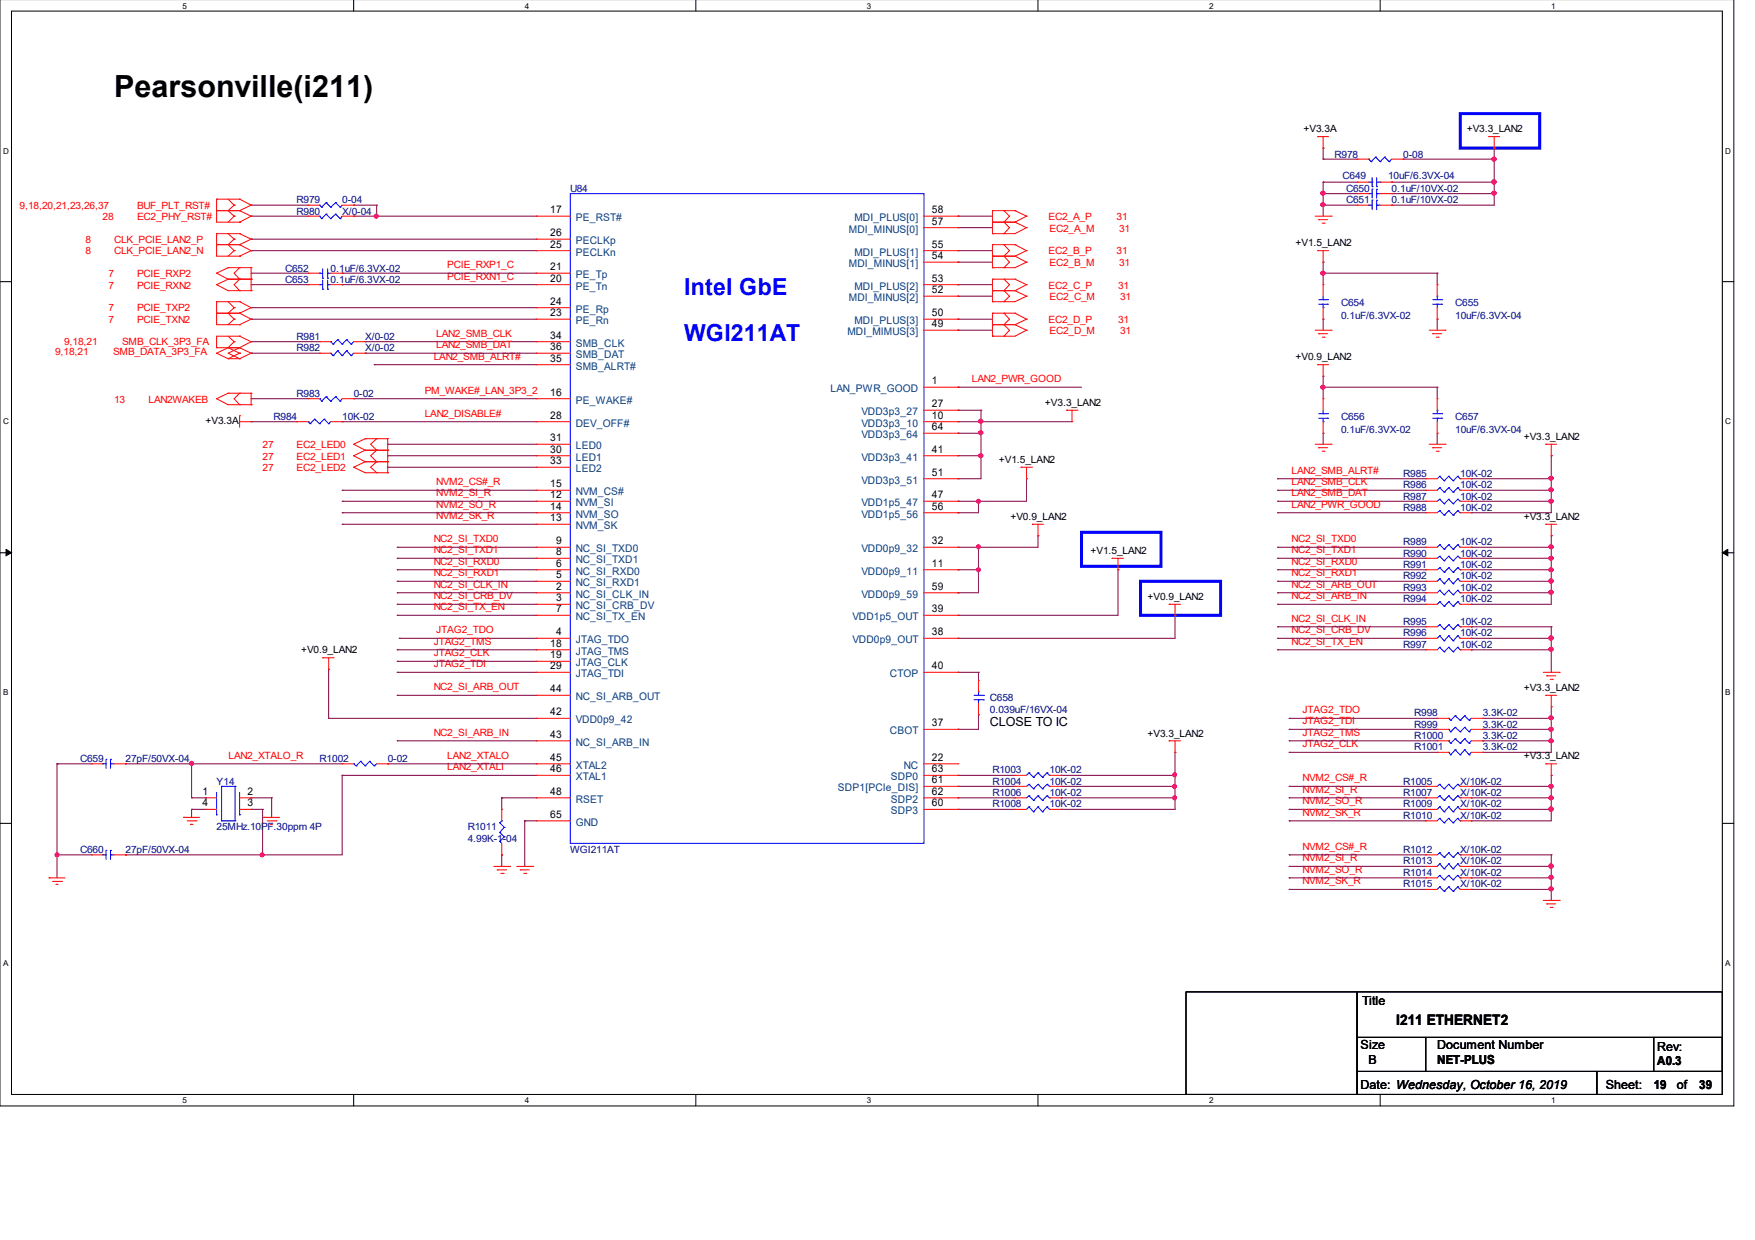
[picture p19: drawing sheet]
<svg xmlns="http://www.w3.org/2000/svg" width="297mm" height="210mm" viewBox="0 0 297 210" stroke-linecap="round" stroke-linejoin="round" font-family="sans-serif">
<defs><g id="words">
<text font-size="5.2" x="19.3" y="16.4">Pearsonville(i211)</text>
<g font-size="4" fill="#00f">
<text x="115.8" y="50">Intel GbE</text>
<text x="115.8" y="57.8">WGI211AT</text>
</g>
<text font-size="2.5" x="236.3" y="173.5">I211 ETHERNET2</text>
<g font-size="2.1">
<text x="167.6" y="123">CLOSE TO IC</text>
<text x="230.5" y="170.2">Title</text>
<text x="230.3" y="177.6">Size</text>
<text x="243.2" y="177.6">Document Number</text>
<text x="280.5" y="178">Rev:</text>
<text x="230.3" y="184.3">Date: Wednesday, October 16, 2019</text>
<text x="231.6" y="180.1">B</text>
<text x="243.2" y="180.2">NET-PLUS</text>
<text x="271.8" y="184.3">Sheet:</text>
<text x="279.9" y="184.4">19</text>
<text x="280.5" y="180.4">A0.3</text>
<text x="283.8" y="184.3">of</text>
<text x="287.6" y="184.4">39</text>
</g>
<g font-size="1.8">
<text x="93.1" y="40">26</text>
<text x="93.1" y="41.9">25</text>
<text x="93.1" y="36.1">17</text>
<text x="157.7" y="36.1">58</text>
<text x="157.7" y="38">57</text>
<text x="157.7" y="41.9">55</text>
<text x="93.1" y="45.7">21</text>
<text x="93.1" y="47.7">20</text>
<text x="157.7" y="43.9">54</text>
<text x="157.7" y="47.7">53</text>
<text x="93.1" y="51.6">24</text>
<text x="93.1" y="53.5">23</text>
<text x="157.7" y="49.6">52</text>
<text x="157.7" y="53.5">50</text>
<text x="93.1" y="59.3">36</text>
<text x="93.1" y="57.3">34</text>
<text x="157.7" y="55.4">49</text>
<text x="93.1" y="61.2">35</text>
<text x="157.7" y="65">1</text>
<text x="93.1" y="70.9">28</text>
<text x="93.1" y="67">16</text>
<text x="157.7" y="68.9">27</text>
<text x="157.7" y="70.9">10</text>
<text x="93.1" y="74.7">31</text>
<text x="93.1" y="76.6">30</text>
<text x="157.7" y="76.6">41</text>
<text x="157.7" y="72.8">64</text>
<text x="93.1" y="78.6">33</text>
<text x="93.1" y="82.5">15</text>
<text x="157.7" y="80.5">51</text>
<text x="93.1" y="84.3">12</text>
<text x="93.1" y="88.2">13</text>
<text x="93.1" y="86.3">14</text>
<text x="157.7" y="84.3">47</text>
<text x="157.7" y="86.3">56</text>
<text x="94.1" y="92.1">9</text>
<text x="94.1" y="94">8</text>
<text x="94.1" y="95.9">6</text>
<text x="157.7" y="95.9">11</text>
<text x="157.7" y="92.1">32</text>
<text x="94.1" y="99.8">2</text>
<text x="94.1" y="101.8">3</text>
<text x="94.1" y="97.9">5</text>
<text x="157.7" y="99.8">59</text>
<text x="94.1" y="103.6">7</text>
<text x="94.1" y="107.5">4</text>
<text x="157.7" y="103.6">39</text>
<text x="157.7" y="107.5">38</text>
<text x="93.1" y="113.3">29</text>
<text x="93.1" y="109.5">18</text>
<text x="93.1" y="111.4">19</text>
<text x="157.7" y="113.3">40</text>
<text x="93.1" y="117.2">44</text>
<text x="93.1" y="124.9">43</text>
<text x="93.1" y="121.1">42</text>
<text x="157.7" y="123">37</text>
<text x="93.1" y="128.8">45</text>
<text x="93.1" y="130.7">46</text>
<text x="157.7" y="128.8">22</text>
<text x="157.7" y="130.7">63</text>
<text x="34.3" y="134.5">1</text>
<text x="34.3" y="136.5">4</text>
<text x="41.9" y="136.5">3</text>
<text x="41.9" y="134.5">2</text>
<text x="93.1" y="134.5">48</text>
<text x="157.7" y="136.5">60</text>
<text x="157.7" y="132.6">61</text>
<text x="157.7" y="134.5">62</text>
<text x="93.1" y="138.4">65</text>
</g>
<g font-size="1.8" fill="#004080">
<text x="97.5" y="41.3">PECLKp</text>
<text x="97.5" y="37.4">PE_RST#</text>
<text x="143.7" y="39.4">MDI_MINUS[0]</text>
<text x="144.6" y="37.4">MDI_PLUS[0]</text>
<text x="97.5" y="47.1">PE_Tp</text>
<text x="97.5" y="43.3">PECLKn</text>
<text x="143.7" y="45.2">MDI_MINUS[1]</text>
<text x="144.6" y="43.3">MDI_PLUS[1]</text>
<text x="97.5" y="49">PE_Tn</text>
<text x="97.5" y="52.9">PE_Rp</text>
<text x="143.7" y="51">MDI_MINUS[2]</text>
<text x="144.6" y="49">MDI_PLUS[2]</text>
<text x="97.5" y="54.9">PE_Rn</text>
<text x="97.5" y="58.7">SMB_CLK</text>
<text x="143.4" y="56.7">MDI_MIMUS[3]</text>
<text x="144.6" y="54.9">MDI_PLUS[3]</text>
<text x="97.5" y="62.6">SMB_ALRT#</text>
<text x="97.5" y="60.6">SMB_DAT</text>
<text x="97.5" y="68.3">PE_WAKE#</text>
<text x="140.5" y="66.4">LAN_PWR_GOOD</text>
<text x="145.8" y="70.3">VDD3p3_27</text>
<text x="97.5" y="76">LED0</text>
<text x="97.5" y="78">LED1</text>
<text x="97.5" y="72.2">DEV_OFF#</text>
<text x="145.8" y="78">VDD3p3_41</text>
<text x="145.8" y="74.2">VDD3p3_64</text>
<text x="145.8" y="72.2">VDD3p3_10</text>
<text x="97.5" y="79.9">LED2</text>
<text x="97.5" y="83.8">NVM_CS#</text>
<text x="145.8" y="81.9">VDD3p3_51</text>
<text x="97.5" y="85.7">NVM_SI</text>
<text x="97.5" y="89.6">NVM_SK</text>
<text x="97.5" y="87.6">NVM_SO</text>
<text x="145.8" y="85.7">VDD1p5_47</text>
<text x="145.8" y="87.6">VDD1p5_56</text>
<text x="97.5" y="93.5">NC_SI_TXD0</text>
<text x="97.5" y="95.3">NC_SI_TXD1</text>
<text x="145.8" y="93.5">VDD0p9_32</text>
<text x="97.5" y="101.2">NC_SI_CLK_IN</text>
<text x="97.5" y="97.3">NC_SI_RXD0</text>
<text x="97.5" y="99.2">NC_SI_RXD1</text>
<text x="145.8" y="97.3">VDD0p9_11</text>
<text x="145.8" y="101.2">VDD0p9_59</text>
<text x="97.5" y="105">NC_SI_TX_EN</text>
<text x="97.5" y="103.1">NC_SI_CRB_DV</text>
<text x="144.3" y="105">VDD1p5_OUT</text>
<text x="97.5" y="110.8">JTAG_TMS</text>
<text x="97.5" y="112.8">JTAG_CLK</text>
<text x="97.5" y="108.9">JTAG_TDO</text>
<text x="144.3" y="108.9">VDD0p9_OUT</text>
<text x="97.5" y="114.7">JTAG_TDI</text>
<text x="97.5" y="118.5">NC_SI_ARB_OUT</text>
<text x="150.6" y="114.7">CTOP</text>
<text x="97.5" y="122.4">VDD0p9_42</text>
<text x="150.6" y="124.3">CBOT</text>
<text x="97.5" y="126.3">NC_SI_ARB_IN</text>
<text x="97.5" y="130.1">XTAL2</text>
<text x="153" y="130.1">NC</text>
<text x="97.5" y="132.1">XTAL1</text>
<text x="97.5" y="135.9">RSET</text>
<text x="141.8" y="134">SDP1[PCIe_DIS]</text>
<text x="150.8" y="137.9">SDP3</text>
<text x="150.8" y="132.1">SDP0</text>
<text x="150.8" y="135.9">SDP2</text>
<text x="97.5" y="139.8">GND</text>
</g>
<g font-size="1.7">
<text x="220.6" y="22.4">+V3.3A</text>
<text x="248.2" y="22.4">+V3.3_LAN2</text>
<text x="219.3" y="41.7">+V1.5_LAN2</text>
<text x="219.3" y="61">+V0.9_LAN2</text>
<text x="34.8" y="71.8">+V3.3A</text>
<text x="176.9" y="68.8">+V3.3_LAN2</text>
<text x="257.9" y="74.5">+V3.3_LAN2</text>
<text x="169.1" y="78.4">+V1.5_LAN2</text>
<text x="171" y="88.1">+V0.9_LAN2</text>
<text x="257.9" y="88.1">+V3.3_LAN2</text>
<text x="184.6" y="93.8">+V1.5_LAN2</text>
<text x="194.2" y="101.5">+V0.9_LAN2</text>
<text x="51" y="110.6">+V0.9_LAN2</text>
<text x="257.9" y="117">+V3.3_LAN2</text>
<text x="194.2" y="124.7">+V3.3_LAN2</text>
<text x="257.9" y="128.5">+V3.3_LAN2</text>
</g>
<g font-size="1.7" fill="#000080">
<text x="225.9" y="26.7">R978</text>
<text x="237.5" y="26.7">0-08</text>
<text x="50.2" y="34.4">R979</text>
<text x="57.9" y="34.4">0-04</text>
<text x="96.5" y="32.4">U84</text>
<text x="227.2" y="30.3">C649</text>
<text x="227.8" y="32.4">C650</text>
<text x="227.8" y="34.4">C651</text>
<text x="234.9" y="30.3">10uF/6.3VX-04</text>
<text x="235.5" y="32.4">0.1uF/10VX-02</text>
<text x="235.5" y="34.4">0.1uF/10VX-02</text>
<text x="50.2" y="36.3">R980</text>
<text x="57.9" y="36.3">X/0-04</text>
<text x="48.3" y="47.9">C653</text>
<text x="48.3" y="46">C652</text>
<text x="56" y="47.9">0.1uF/6.3VX-02</text>
<text x="56" y="46">0.1uF/6.3VX-02</text>
<text x="227" y="51.7">C654</text>
<text x="246.3" y="51.7">C655</text>
<text x="50.2" y="59.5">R982</text>
<text x="50.2" y="57.5">R981</text>
<text x="61.8" y="59.5">X/0-02</text>
<text x="61.8" y="57.5">X/0-02</text>
<text x="227" y="54">0.1uF/6.3VX-02</text>
<text x="246.3" y="54">10uF/6.3VX-04</text>
<text x="46.3" y="71">R984</text>
<text x="50.2" y="67.2">R983</text>
<text x="57.9" y="71">10K-02</text>
<text x="59.9" y="67.2">0-02</text>
<text x="227" y="71">C656</text>
<text x="246.3" y="71">C657</text>
<text x="227" y="73.3">0.1uF/6.3VX-02</text>
<text x="246.3" y="73.3">10uF/6.3VX-04</text>
<text x="237.5" y="80.7">R985</text>
<text x="237.5" y="82.6">R986</text>
<text x="247.1" y="80.7">10K-02</text>
<text x="247.1" y="82.6">10K-02</text>
<text x="237.5" y="84.6">R987</text>
<text x="237.5" y="86.5">R988</text>
<text x="247.1" y="84.6">10K-02</text>
<text x="247.1" y="86.5">10K-02</text>
<text x="237.5" y="92.3">R989</text>
<text x="237.5" y="94.2">R990</text>
<text x="247.1" y="92.3">10K-02</text>
<text x="247.1" y="94.2">10K-02</text>
<text x="237.5" y="100">R993</text>
<text x="237.5" y="96.1">R991</text>
<text x="237.5" y="98.1">R992</text>
<text x="237.5" y="102">R994</text>
<text x="247.1" y="100">10K-02</text>
<text x="247.1" y="96.1">10K-02</text>
<text x="247.1" y="98.1">10K-02</text>
<text x="247.1" y="102">10K-02</text>
<text x="237.5" y="105.8">R995</text>
<text x="237.5" y="107.7">R996</text>
<text x="247.1" y="105.8">10K-02</text>
<text x="247.1" y="107.7">10K-02</text>
<text x="237.5" y="109.7">R997</text>
<text x="247.1" y="109.7">10K-02</text>
<text x="167.6" y="118.7">C658</text>
<text x="167.6" y="120.7">0.039uF/16VX-04</text>
<text x="239.4" y="123.2">R999</text>
<text x="239.4" y="121.3">R998</text>
<text x="239.4" y="125.1">R1000</text>
<text x="251" y="123.2">3.3K-02</text>
<text x="251" y="121.3">3.3K-02</text>
<text x="251" y="125.1">3.3K-02</text>
<text x="13.5" y="129">C659</text>
<text x="21.3" y="129">27pF/50VX-04</text>
<text x="54.1" y="129">R1002</text>
<text x="65.6" y="129">0-02</text>
<text x="168" y="130.9">R1003</text>
<text x="177.6" y="130.9">10K-02</text>
<text x="239.4" y="127">R1001</text>
<text x="251" y="127">3.3K-02</text>
<text x="36.7" y="132.9">Y14</text>
<text x="168" y="136.7">R1008</text>
<text x="168" y="132.9">R1004</text>
<text x="168" y="134.7">R1006</text>
<text x="177.6" y="136.7">10K-02</text>
<text x="177.6" y="132.9">10K-02</text>
<text x="177.6" y="134.7">10K-02</text>
<text x="237.5" y="136.7">R1009</text>
<text x="237.5" y="132.9">R1005</text>
<text x="237.5" y="134.7">R1007</text>
<text x="247.1" y="136.7">X/10K-02</text>
<text x="247.1" y="132.9">X/10K-02</text>
<text x="247.1" y="134.7">X/10K-02</text>
<text x="36.7" y="140.6">25MHz.10PF.30ppm 4P</text>
<text x="79.2" y="140.6">R1011</text>
<text x="79.2" y="142.5">4.99K-1-04</text>
<text x="237.5" y="138.6">R1010</text>
<text x="247.1" y="138.6">X/10K-02</text>
<text x="13.5" y="144.4">C660</text>
<text x="21.3" y="144.4">27pF/50VX-04</text>
<text x="96.5" y="144.4">WGI211AT</text>
<text x="237.5" y="148.3">R1014</text>
<text x="237.5" y="144.4">R1012</text>
<text x="237.5" y="146.3">R1013</text>
<text x="247.1" y="148.3">X/10K-02</text>
<text x="247.1" y="144.4">X/10K-02</text>
<text x="247.1" y="146.3">X/10K-02</text>
<text x="237.5" y="150.2">R1015</text>
<text x="247.1" y="150.2">X/10K-02</text>
</g>
<g font-size="1.7" fill="#f00">
<text x="3.3" y="35.3">9,18,20,21,23,26,37</text>
<text x="23.2" y="35.3">BUF_PLT_RST#</text>
<text x="14.5" y="41.2">8</text>
<text x="17.4" y="37.3">28</text>
<text x="19.3" y="41.2">CLK_PCIE_LAN2_P</text>
<text x="23.2" y="37.3">EC2_PHY_RST#</text>
<text x="177.5" y="37.3">EC2_A_P</text>
<text x="177.6" y="39.2">EC2_A_M</text>
<text x="189" y="37.3">31</text>
<text x="189.4" y="39.2">31</text>
<text x="14.5" y="43">8</text>
<text x="18.4" y="46.9">7</text>
<text x="19.3" y="43">CLK_PCIE_LAN2_N</text>
<text x="23.2" y="46.9">PCIE_RXP2</text>
<text x="75.7" y="47.3">PCIE_RXN1_C</text>
<text x="75.7" y="45.4">PCIE_RXP1_C</text>
<text x="177.5" y="43">EC2_B_P</text>
<text x="177.6" y="45">EC2_B_M</text>
<text x="189" y="43">31</text>
<text x="189.4" y="45">31</text>
<text x="18.4" y="52.7">7</text>
<text x="18.4" y="48.9">7</text>
<text x="23.2" y="52.7">PCIE_TXP2</text>
<text x="23.2" y="48.9">PCIE_RXN2</text>
<text x="177.5" y="48.9">EC2_C_P</text>
<text x="177.6" y="50.8">EC2_C_M</text>
<text x="189.2" y="48.9">31</text>
<text x="189.6" y="50.8">31</text>
<text x="10.8" y="58.3">9,18,21</text>
<text x="18.4" y="54.6">7</text>
<text x="20.7" y="58.3">SMB_CLK_3P3_FA</text>
<text x="23.2" y="54.6">PCIE_TXN2</text>
<text x="73.8" y="57">LAN2_SMB_CLK</text>
<text x="73.8" y="58.9">LAN2_SMB_DAT</text>
<text x="177.5" y="54.6">EC2_D_P</text>
<text x="177.6" y="56.6">EC2_D_M</text>
<text x="189.2" y="54.6">31</text>
<text x="189.6" y="56.6">31</text>
<text x="9.3" y="60">9,18,21</text>
<text x="19.1" y="60">SMB_DATA_3P3_FA</text>
<text x="73.4" y="60.9">LAN2_SMB_ALRT#</text>
<text x="164.5" y="64.7">LAN2_PWR_GOOD</text>
<text x="19.3" y="68.2">13</text>
<text x="25.1" y="68.2">LAN2WAKEB</text>
<text x="71.9" y="66.6">PM_WAKE#_LAN_3P3_2</text>
<text x="71.9" y="70.5">LAN2_DISABLE#</text>
<text x="44.4" y="75.9">27</text>
<text x="44.4" y="77.8">27</text>
<text x="50.2" y="75.9">EC2_LED0</text>
<text x="50.2" y="77.8">EC2_LED1</text>
<text x="44.4" y="79.8">27</text>
<text x="50.2" y="79.8">EC2_LED2</text>
<text x="73.8" y="82.1">NVM2_CS#_R</text>
<text x="218.6" y="80.2">LAN2_SMB_ALRT#</text>
<text x="218.6" y="82.1">LAN2_SMB_CLK</text>
<text x="73.8" y="87.9">NVM2_SK_R</text>
<text x="73.8" y="86">NVM2_SO_R</text>
<text x="73.8" y="84">NVM2_SI_R</text>
<text x="218.6" y="84">LAN2_SMB_DAT</text>
<text x="218.6" y="86">LAN2_PWR_GOOD</text>
<text x="73.4" y="95.6">NC2_SI_RXD0</text>
<text x="73.4" y="91.8">NC2_SI_TXD0</text>
<text x="73.4" y="93.7">NC2_SI_TXD1</text>
<text x="218.6" y="95.6">NC2_SI_RXD0</text>
<text x="218.6" y="93.7">NC2_SI_TXD1</text>
<text x="218.6" y="91.8">NC2_SI_TXD0</text>
<text x="73.4" y="101.4">NC2_SI_CRB_DV</text>
<text x="73.4" y="99.5">NC2_SI_CLK_IN</text>
<text x="73.4" y="97.6">NC2_SI_RXD1</text>
<text x="218.6" y="99.5">NC2_SI_ARB_OUT</text>
<text x="218.6" y="101.4">NC2_SI_ARB_IN</text>
<text x="218.6" y="97.6">NC2_SI_RXD1</text>
<text x="73.4" y="103.3">NC2_SI_TX_EN</text>
<text x="73.8" y="107.2">JTAG2_TDO</text>
<text x="218.6" y="107.2">NC2_SI_CRB_DV</text>
<text x="218.6" y="105.3">NC2_SI_CLK_IN</text>
<text x="73.4" y="113">JTAG2_TDI</text>
<text x="73.4" y="111.1">JTAG2_CLK</text>
<text x="73.4" y="109.1">JTAG2_TMS</text>
<text x="218.6" y="109.1">NC2_SI_TX_EN</text>
<text x="73.4" y="116.9">NC2_SI_ARB_OUT</text>
<text x="73.4" y="124.6">NC2_SI_ARB_IN</text>
<text x="220.5" y="120.7">JTAG2_TDO</text>
<text x="220.5" y="124.6">JTAG2_TMS</text>
<text x="220.5" y="122.6">JTAG2_TDI</text>
<text x="38.7" y="128.5">LAN2_XTALO_R</text>
<text x="75.7" y="130.4">LAN2_XTALI</text>
<text x="75.7" y="128.5">LAN2_XTALO</text>
<text x="220.5" y="126.5">JTAG2_CLK</text>
<text x="220.5" y="136.2">NVM2_SO_R</text>
<text x="220.5" y="134.2">NVM2_SI_R</text>
<text x="220.5" y="132.3">NVM2_CS#_R</text>
<text x="220.5" y="138.1">NVM2_SK_R</text>
<text x="220.5" y="143.9">NVM2_CS#_R</text>
<text x="220.5" y="149.7">NVM2_SK_R</text>
<text x="220.5" y="147.8">NVM2_SO_R</text>
<text x="220.5" y="145.8">NVM2_SI_R</text>
</g>
<g font-size="1.4">
<text x="30.9" y="1.5">5</text>
<text x="88.8" y="1.5">4</text>
<text x="146.7" y="1.5">3</text>
<text x="204.6" y="1.5">2</text>
<text x="262.6" y="1.5">1</text>
<text x=".5" y="26">D</text>
<text x="292" y="26">D</text>
<text x=".5" y="71.8">C</text>
<text x="292" y="71.8">C</text>
<text x=".5" y="117.7">B</text>
<text x="292" y="117.7">B</text>
<text x=".5" y="163.5">A</text>
<text x="292" y="163.5">A</text>
<text x="30.9" y="186.8">5</text>
<text x="88.8" y="186.8">4</text>
<text x="146.7" y="186.8">3</text>
<text x="204.6" y="186.8">2</text>
<text x="262.6" y="186.8">1</text>
</g>
</g></defs>
<path d="M0 -.1v187.3h293.5v-187.3M1.9 1.9h289.6v183.4h-289.6z" fill="none" stroke="#000" stroke-width=".17"/>
<g fill="#fff">
<path d="M30.9 .2h.7v1.4h-.7z"/>
<path d="M30.9 185.5h.7v1.5h-.7z"/>
</g>
<path d="M59.9 -.1v2M59.9 185.3v1.9" fill="none" stroke="#000" stroke-width=".17"/>
<g fill="#fff">
<path d="M88.8 .2h.7v1.4h-.7z"/>
<path d="M88.8 185.5h.7v1.5h-.7z"/>
</g>
<path d="M117.8 -.1v2M117.8 185.3v1.9" fill="none" stroke="#000" stroke-width=".17"/>
<g fill="#fff">
<path d="M146.7 .2h.7v1.4h-.7z"/>
<path d="M146.7 185.5h.7v1.5h-.7z"/>
</g>
<path d="M175.7 -.1v2M175.7 185.3v1.9" fill="none" stroke="#000" stroke-width=".17"/>
<g fill="#fff">
<path d="M204.6 .2h.7v1.4h-.7z"/>
<path d="M204.6 185.5h.7v1.5h-.7z"/>
</g>
<path d="M233.6 -.1v2M233.6 185.3v1.9" fill="none" stroke="#000" stroke-width=".17"/>
<g fill="#fff">
<path d="M262.6 .2h.6v1.4h-.6z"/>
<path d="M262.6 185.5h.6v1.5h-.6z"/>
<path d="M.5 24.7h.9v1.5h-.9z"/>
<path d="M292 24.7h.9v1.5h-.9z"/>
<path d="M.5 70.5h.9v1.5h-.9z"/>
<path d="M292 70.5h.9v1.5h-.9z"/>
</g>
<path d="M0 47.7h1.9M291.5 47.7h2" fill="none" stroke="#000" stroke-width=".17"/>
<g fill="#fff">
<path d="M.5 116.4h.9v1.5h-.9z"/>
<path d="M292 116.4h.9v1.5h-.9z"/>
</g>
<path d="M0 93.6h1.9M291.5 93.6h2" fill="none" stroke="#000" stroke-width=".17"/>
<path d="M1 93l.9 .6-.9 .5zM291.5 93.6l.9-.6v1.1z" fill="#000" stroke="#000" stroke-width=".17"/>
<g fill="#fff">
<path d="M.5 162.2h.9v1.5h-.9z"/>
<path d="M292 162.2h.9v1.5h-.9z"/>
</g>
<path d="M0 139.4h1.9M291.5 139.4h2M200.7 167.9h29v17.4h-29zM229.7 175.6h11.6v5.8h-11.6zM229.7 167.9h61.8v7.7h-61.8zM241.3 175.6h50.2v5.8h-50.2zM279.9 175.6h11.6v5.8h-11.6zM229.7 181.4h40.6v3.9h-40.6zM270.3 181.4h21.2v3.9h-21.2z" fill="none" stroke="#000" stroke-width=".17"/>
<path d="M247.1 19.2h13.5v5.9h-13.5zM183 90.1h13.5v5.8h-13.5zM193 98.4h13.6v5.8h-13.6z" fill="none" stroke="#00f" stroke-width=".51"/>
<g fill="none" stroke="#800040" stroke-width=".17">
<path d="M42.5 34.7h.1M42.5 36.6h.1M42.5 34.7h9.7M42.5 36.6h9.7M59.9 34.7h.1M59.9 36.6h.1M59.9 34.7h3.9M59.9 36.6h30.9M63.8 36.6h.1M63.8 34.7h.1M63.8 34.7v1.9M162.1 36.6h.1"/>
<path d="M162.1 38.5h.1M162.1 36.6h5.9M162.1 38.5h5.9M223.9 25.1h.1M223.9 26.9h.1M223.9 34.7h.1M223.9 30.8h.1M223.9 32.8h.1M223.9 30.8h5.8M223.9 26.9h5.8M223.9 25.1v1.8M223.9 30.8v5.8"/>
<path d="M223.9 34.7h5.8M223.9 32.8h5.8M235.5 30.8h.1M235.5 34.7h.1M235.5 32.8h.1M235.5 30.8h17.4M235.5 32.8h17.4M237.5 26.9h.1M237.5 26.9h15.4M252.9 26.9h.1M252.9 25.1h.1M252.9 30.8h.1"/>
<path d="M252.9 32.8h.1M252.9 25.1v9.6h-17.4M42.5 42.4h.1M42.5 54h.1M42.5 52.1h.1M42.5 48.2h.1M42.5 57.8h.1M42.5 59.8h.1M42.5 40.5h.1M42.5 46.2h.1M42.5 42.4h48.3M42.5 54h48.3"/>
<path d="M42.5 52.1h48.3M42.5 48.2h9.7M42.5 46.2h9.7M42.5 57.8h11.6M42.5 59.8h11.6M42.5 40.5h48.3M57.9 48.2h.1M57.9 46.2h.1M57.9 48.2h32.9M57.9 46.2h32.9M61.8 57.8h.1M61.8 59.8h.1"/>
<path d="M61.8 57.8h29M61.8 59.8h29M162.1 42.4h.1M162.1 44.4h.1M162.1 48.2h.1M162.1 50.1h.1M162.1 54h.1M162.1 55.9h.1M162.1 42.4h5.9M162.1 54h5.9M162.1 48.2h5.9M162.1 44.4h5.9"/>
<path d="M162.1 50.1h5.9M162.1 55.9h5.9M223.9 54h.1M223.9 46.2h.1M223.9 44.4h.1M223.9 46.2h19.3M223.9 44.4v3.8M223.9 54v1.9M243.2 46.2h.1M243.2 54h.1M243.2 46.2v2M243.2 54v1.9"/>
<path d="M42.5 67.5h.1M42.5 71.4h.1M42.5 67.5h9.7M42.5 71.4h7.7M57.9 71.4h.1M57.9 71.4h32.9M59.9 67.5h.1M59.9 67.5h30.9M63.3 61.7h.1M63.3 61.7h27.5M65.6 75.2h.1M65.6 77.1h.1"/>
<path d="M65.6 79.1h.1M65.6 77.1h25.2M65.6 75.2h25.2M65.6 79.1h25.2M162.1 65.5h.1M162.1 69.4h.1M162.1 73.3h.1M162.1 71.4h.1M162.1 77.1h.1M162.1 71.4h19.3M162.1 65.5h20.9M162.1 69.4h3.9"/>
<path d="M162.1 73.3h3.9M162.1 77.1h3.9M166 71.4h.1M166 69.4h.1M166 73.3h.1M166 77.1h.1M166 69.4v11.6h-3.9M223.9 65.5h.1M223.9 73.3h.1M223.9 63.7h.1M223.9 63.7v3.8M223.9 73.3v1.9"/>
<path d="M223.9 65.5h19.3M243.2 65.5h.1M243.2 73.3h.1M243.2 65.5v2M243.2 73.3v1.9M262.6 77.1h.1M262.6 77.1v9.7h-13.6M57.9 88.7h.1M57.9 86.8h.1M57.9 84.9h.1M57.9 83h.1M57.9 88.7h32.9"/>
<path d="M57.9 86.8h32.9M57.9 84.9h32.9M57.9 83h32.9M67.2 96.4h.1M67.2 92.6h.1M67.2 94.5h.1M67.2 98.4h.1M67.2 92.6h23.6M67.2 96.4h23.6M67.2 94.5h23.6M67.2 98.4h23.6M162.1 81h.1"/>
<path d="M162.1 86.8h.1M162.1 96.4h.1M162.1 92.6h.1M162.1 84.9h.1M162.1 96.4h3.5M165.6 84.9h.1M165.6 92.6h.1M165.6 96.4h.1M165.6 84.9v1.9h-3.5M165.6 92.6v7.7h-3.5M173.7 81h.1M173.7 81v3.9h-11.6"/>
<path d="M175.7 90.7h.1M175.7 90.7v1.9h-13.6M189.2 96.4h.1M189.2 96.4v7.8h-27.1M216.2 81h.1M216.2 83h.1M216.2 84.9h.1M216.2 86.8h.1M216.2 96.4h.1M216.2 98.4h.1M216.2 94.5h.1M216.2 92.6h.1"/>
<path d="M216.2 81h25.1M216.2 86.8h25.1M216.2 84.9h25.1M216.2 83h25.1M216.2 92.6h25.1M216.2 96.4h25.1M216.2 94.5h25.1M216.2 98.4h25.1M249 81h.1M249 83h.1M249 84.9h.1M249 86.8h.1"/>
<path d="M249 92.6h.1M249 96.4h.1M249 98.4h.1M249 94.5h.1M249 81h13.6M249 84.9h13.6M249 83h13.6M249 92.6h13.6M249 96.4h13.6M249 94.5h13.6M249 98.4h13.6M262.6 81h.1"/>
<path d="M262.6 83h.1M262.6 84.9h.1M262.6 96.4h.1M262.6 90.7h.1M262.6 94.5h.1M262.6 92.6h.1M262.6 98.4h.1M262.6 90.7v11.6h-13.6M55.6 113.3h.1M55.6 113.3v8.3M67.2 102.3h.1M67.2 100.3h.1"/>
<path d="M67.2 104.2h.1M67.2 117.7h.1M67.2 113.8h.1M67.2 111.9h.1M67.2 110h.1M67.2 104.2h23.6M67.2 100.3h23.6M67.2 113.8h23.6M67.2 102.3h23.6M67.2 117.7h23.6M67.2 111.9h23.6M67.2 110h23.6"/>
<path d="M67.6 108h.1M67.6 108h23.2M162.1 104.2h.1M162.1 108h.1M162.1 100.3h.1M162.1 113.8h.1M162.1 113.8h3.5M165.6 113.8h.1M165.6 113.8v1.4M198.9 104.2h.1M198.9 104.2v3.8h-36.8M216.2 100.3h.1"/>
<path d="M216.2 102.3h.1M216.2 110h.1M216.2 108h.1M216.2 106.1h.1M216.2 108h25.1M216.2 100.3h25.1M216.2 102.3h25.1M216.2 110h25.1M216.2 106.1h25.1M249 102.3h.1M249 100.3h.1M249 110h.1"/>
<path d="M249 108h.1M249 106.1h.1M249 108h13.6M249 100.3h13.6M249 110h13.6M249 106.1h13.6M262.6 100.3h.1M262.6 119.6h.1M262.6 108h.1M262.6 106.1h.1M262.6 110h.1M262.6 106.1v7.7"/>
<path d="M262.6 119.6v7.8h-11.6M9.7 129.3h.1M9.7 129.3h5.8M9.7 129.3v19.3M21.3 129.3h.1M21.3 129.3h36.6M32.4 129.3h.1M32.4 135.1h.1M32.4 137h.1M32.4 135.1h2.4M32.4 137h2.4M32.4 129.3v5.8"/>
<path d="M32.4 137v1.4M42.5 137h.1M42.5 135.1h.1M42.5 135.1h3.5M42.5 137h1.9M44.4 137h.1M44.4 137v7.7M46 135.1h.1M46 135.1v3.3M55.6 121.6h.1M55.6 121.6h35.2M57.9 131.2h.1"/>
<path d="M57.9 131.2h32.9M57.9 131.2v13.5h-36.6M65.6 129.3h.1M65.6 129.3h25.2M67.2 125.4h.1M67.2 125.4h23.6M84.9 135.1h.1M84.9 135.1h5.9M84.9 135.1v1.9M88.8 139h.1M88.8 139v7.7M88.8 139h2"/>
<path d="M162.1 123.5h.1M162.1 131.2h.1M162.1 133.1h.1M162.1 135.1h.1M162.1 137h.1M162.1 131.2h9.7M162.1 133.1h9.7M162.1 135.1h9.7M162.1 137h9.7M165.6 121h.1M165.6 121v2.5h-3.5M179.6 131.2h.1"/>
<path d="M179.6 133.1h.1M179.6 135.1h.1M179.6 137h.1M179.6 131.2h19.3M179.6 133.1h19.3M179.6 135.1h19.3M198.9 133.1h.1M198.9 127.4h.1M198.9 131.2h.1M198.9 135.1h.1M198.9 127.4v9.6h-19.3M218.2 121.6h.1"/>
<path d="M218.2 127.4h.1M218.2 125.4h.1M218.2 123.5h.1M218.2 137h.1M218.2 135.1h.1M218.2 133.1h.1M218.2 139h.1M218.2 121.6h25M218.2 123.5h25M218.2 133.1h23.1M218.2 135.1h23.1M218.2 137h23.1"/>
<path d="M218.2 125.4h25M218.2 127.4h25M218.2 139h23.1M249 133.1h.1M249 137h.1M249 139h.1M249 135.1h.1M249 133.1h13.6M249 135.1h13.6M249 137h13.6M251 123.5h.1M251 125.4h.1"/>
<path d="M251 127.4h.1M251 121.6h.1M251 121.6h11.6M251 123.5h11.6M251 125.4h11.6M262.6 121.6h.1M262.6 125.4h.1M262.6 123.5h.1M262.6 131.2h.1M262.6 137h.1M262.6 135.1h.1M262.6 133.1h.1"/>
<path d="M262.6 131.2v7.8h-13.6M9.7 144.7h.1M9.7 144.7h5.8M21.3 144.7h.1M44.4 144.7h.1M84.9 144.7h.1M84.9 144.7v2M218.2 150.6h.1M218.2 148.6h.1M218.2 146.7h.1M218.2 144.7h.1M218.2 144.7h23.1"/>
<path d="M218.2 150.6h23.1M218.2 148.6h23.1M218.2 146.7h23.1M249 150.6h.1M249 146.7h.1M249 148.6h.1M249 144.7h.1M249 144.7h13.6M249 150.6h13.6M249 148.6h13.6M249 146.7h13.6M262.6 144.7h.1"/>
<path d="M262.6 150.6h.1M262.6 146.7h.1M262.6 148.6h.1M262.6 144.7v7.7"/>
</g>
<g fill="#f0f" stroke="#f0f" stroke-width=".17">
<circle cx="262.5" cy="81" r=".36"/>
<circle cx="252.9" cy="26.9" r=".36"/>
<circle cx="223.9" cy="32.7" r=".36"/>
<circle cx="252.9" cy="32.7" r=".36"/>
<circle cx="252.9" cy="30.8" r=".38"/>
<circle cx="223.9" cy="34.6" r=".36"/>
<circle cx="262.5" cy="82.9" r=".36"/>
<circle cx="262.5" cy="84.9" r=".36"/>
<circle cx="198.8" cy="131.2" r=".34"/>
<circle cx="198.8" cy="133.1" r=".34"/>
<circle cx="198.8" cy="135.1" r=".34"/>
<circle cx="32.4" cy="129.2" r=".34"/>
<circle cx="9.7" cy="144.7" r=".34"/>
<circle cx="44.4" cy="144.7" r=".34"/>
<circle cx="262.5" cy="123.5" r=".36"/>
<circle cx="262.5" cy="125.4" r=".36"/>
<circle cx="262.5" cy="100.3" r=".36"/>
<circle cx="262.5" cy="92.6" r=".36"/>
<circle cx="262.5" cy="98.4" r=".38"/>
<circle cx="262.5" cy="96.4" r=".36"/>
<circle cx="262.5" cy="94.5" r=".36"/>
<circle cx="262.5" cy="109.9" r=".36"/>
<circle cx="262.5" cy="108" r=".38"/>
<circle cx="223.9" cy="65.5" r=".36"/>
<circle cx="223.9" cy="46.2" r=".36"/>
<circle cx="63.7" cy="36.6" r=".34"/>
<circle cx="165.6" cy="84.9" r=".34"/>
<circle cx="165.6" cy="96.4" r=".34"/>
<circle cx="165.6" cy="92.6" r=".34"/>
<circle cx="166" cy="73.3" r=".36"/>
<circle cx="166" cy="71.3" r=".36"/>
<circle cx="166" cy="77.1" r=".36"/>
<circle cx="262.5" cy="121.5" r=".36"/>
<circle cx="262.5" cy="133.1" r=".36"/>
<circle cx="262.5" cy="137" r=".38"/>
<circle cx="262.5" cy="135.1" r=".36"/>
<circle cx="262.5" cy="150.5" r=".36"/>
<circle cx="262.5" cy="146.6" r=".38"/>
<circle cx="262.5" cy="148.5" r=".36"/>
</g>
<g fill="none" stroke="#f00" stroke-width=".17">
<path d="M36.7 33.7h.1M36.7 35.7h.1M36.7 39.6h.1M36.7 35.7h3.9M36.7 33.7h3.9M36.7 33.7v3.9h3.9M36.7 39.6v3.8h3.9M36.7 39.6h3.9M38.6 33.7l1 1M38.6 39.6l1 .9M39.6 34.7h.1M39.6 36.6h.1"/>
<path d="M39.6 34.7l-1 1 1 .9M39.6 36.6l-1 1M40.6 35.7h.1M40.6 33.7h.1M40.6 37.6h.1M40.6 39.6h.1M40.6 33.7l1.9 1M40.6 35.7l1.9 .9M40.6 39.6l1.9 .9M42.5 34.7h.1M42.5 36.6h.1M42.5 34.7l-1.9 1"/>
<path d="M42.5 36.6l-1.9 1M52.2 36.6h.1M52.2 34.7h.1M52.2 36.6h1.9M52.2 34.7h1.9M57.9 36.6h2M57.9 34.7h2M59.9 36.6h.1M59.9 34.7h.1M90.8 36.6h.1M90.8 36.6h5.7M156.4 36.6h5.7"/>
<path d="M156.4 38.5h5.7M162.1 36.6h.1M162.1 38.5h.1M168 37.6h.1M168 35.7h.1M168 39.6h.1M168 35.7h3.8M168 37.6h3.8M168 35.7v3.9M169.9 37.6h.1M169.9 35.7h.1M169.9 39.6h.1"/>
<path d="M169.9 35.7l1 .9-1 1M169.9 37.6l1 .9-1 1.1M171.8 35.7h.1M171.8 37.6h.1M171.8 35.7l1.9 .9M171.8 37.6l1.9 .9M173.7 36.6h.1M173.7 38.5h.1M173.7 38.5l-1.9 1.1h-3.8M173.7 36.6l-1.9 1M222.6 36.6h2.7M223 23.1h.1"/>
<path d="M223 23.1h1.9M223.2 37.2h.1M223.2 37.2h1.5M223.8 37.8h.3M223.9 25.1h.1M223.9 23.1v2M224.1 37.8h.1M225.3 36.6h.1M229.7 32.8h.1M229.7 26.9h.1M229.7 34.7h.1M229.7 30.8h.1"/>
<path d="M229.7 32.8h1.9M229.7 26.9h1.9M229.7 34.7h1.9M229.7 30.8h1.9M233.6 32.8h1.9M233.6 34.7h1.9M233.6 30.8h1.9M235.5 32.8h.1M235.5 34.7h.1M235.5 30.8h.1M235.5 26.9h2M237.5 26.9h.1"/>
<path d="M252 23.1h.1M252 23.1h1.8M252.9 25.1h.1M252.9 23.1v2M36.7 41.4h.1M36.7 51.1h.1M36.7 53h.1M36.7 46.2h.1M36.7 48.2h.1M36.7 59.8h.1M36.7 58.9h.1M36.7 51.1v3.9h3.9"/>
<path d="M36.7 41.4h3.9M36.7 53h3.9M36.7 51.1h3.9M36.7 46.2l1.9 1.1M36.7 48.2l1.9 1h3.9M36.7 59.8l1.9 .9M36.7 58.9h3.9M38.6 45.3h.1M38.6 47.3h.1M38.6 58.9h.1M38.6 51.1l1 1M38.6 47.3h3.9"/>
<path d="M38.6 45.3l-1.9 .9M38.6 45.3h3.9M38.6 47.3l-1.9 .9M38.6 58.9l-1.9 .9M38.6 58.9l2 .9M38.6 56.9l1 .9M39.6 40.5h.1M39.6 42.4h.1M39.6 52.1h.1M39.6 54h.1M39.6 57.8h.1M39.6 40.5l-1 .9 1 1"/>
<path d="M39.6 42.4l-1 1M39.6 52.1l-1 .9 1 1M39.6 54l-1 1M39.6 57.8l-1 1.1M40.6 41.4h.1M40.6 43.4h.1M40.6 53h.1M40.6 51.1h.1M40.6 55h.1M40.6 47.3h.1M40.6 45.3h.1M40.6 49.2h.1"/>
<path d="M40.6 58.9h.1M40.6 59.8h.1M40.6 56.9h.1M40.6 56.9h-3.9v2M40.6 41.4l1.9 1M40.6 51.1l1.9 1M40.6 53l1.9 1M40.6 45.3l-1 .9 1 1.1M40.6 47.3l-1 .9 1 1M40.6 58.9l1.9 .9M40.6 58.9l-2 .9 2 .9M40.6 59.8l-2 .9"/>
<path d="M40.6 56.9l1.9 .9M42.5 40.5h.1M42.5 42.4h.1M42.5 52.1h.1M42.5 54h.1M42.5 47.3h.1M42.5 45.3h.1M42.5 49.2h.1M42.5 59.8h.1M42.5 57.8h.1M42.5 40.5l-1.9 .9M42.5 42.4l-1.9 1"/>
<path d="M42.5 52.1l-1.9 .9M42.5 54l-1.9 1M42.5 45.3v3.9M42.5 59.8l-1.9 .9M42.5 57.8l-1.9 1.1M52.2 48.2h.1M52.2 46.2h.1M52.2 48.2h1.9M52.2 46.2h1.9M54.1 59.8h.1M54.1 57.8h.1M54.1 59.8h1.9"/>
<path d="M54.1 57.8h1.9M56 48.2h1.9M56 46.2h1.9M57.9 48.2h.1M57.9 46.2h.1M59.9 59.8h1.9M59.9 57.8h1.9M61.8 59.8h.1M61.8 57.8h.1M90.8 46.2h.1M90.8 48.2h.1M90.8 52.1h.1"/>
<path d="M90.8 54h.1M90.8 40.5h.1M90.8 42.4h.1M90.8 59.8h.1M90.8 57.8h.1M90.8 42.4h5.7M90.8 48.2h5.7M90.8 46.2h5.7M90.8 59.8h5.7M90.8 54h5.7M90.8 52.1h5.7M90.8 40.5h5.7"/>
<path d="M90.8 57.8h5.7M156.4 42.4h5.7M156.4 55.9h5.7M156.4 48.2h5.7M156.4 44.4h5.7M156.4 50.1h5.7M156.4 54h5.7M162.1 42.4h.1M162.1 44.4h.1M162.1 48.2h.1M162.1 50.1h.1M162.1 54h.1"/>
<path d="M162.1 55.9h.1M168 51.1h.1M168 49.2h.1M168 43.4h.1M168 41.4h.1M168 45.3h.1M168 55h.1M168 53h.1M168 56.9h.1M168 47.3h.1M168 41.4h3.8M168 43.4h3.8"/>
<path d="M168 53h3.8M168 55h3.8M168 47.3h3.8M168 49.2h3.8M168 41.4v3.9M168 47.3v3.8M168 53v3.9M169.9 51.1h.1M169.9 49.2h.1M169.9 43.4h.1M169.9 41.4h.1M169.9 45.3h.1"/>
<path d="M169.9 55h.1M169.9 53h.1M169.9 56.9h.1M169.9 47.3h.1M169.9 49.2l1 .9-1 1M169.9 41.4l1 1-1 1M169.9 43.4l1 1-1 .9M169.9 53l1 1-1 1M169.9 55l1 .9-1 1M169.9 47.3l1 .9-1 1M171.8 49.2h.1M171.8 41.4h.1"/>
<path d="M171.8 43.4h.1M171.8 53h.1M171.8 55h.1M171.8 47.3h.1M171.8 49.2l1.9 .9M171.8 41.4l1.9 1M171.8 43.4l1.9 1M171.8 53l1.9 1M171.8 55l1.9 .9M171.8 47.3l1.9 .9M173.7 50.1h.1M173.7 42.4h.1"/>
<path d="M173.7 44.4h.1M173.7 54h.1M173.7 55.9h.1M173.7 48.2h.1M173.7 50.1l-1.9 1h-3.8M173.7 44.4l-1.9 .9h-3.8M173.7 55.9l-1.9 1h-3.8M173.7 42.4l-1.9 1M173.7 54l-1.9 1M173.7 48.2l-1.9 1M222.6 55.9h2.7M223 42.4h.1"/>
<path d="M223 42.4h1.9M223.2 56.5h.1M223.2 56.5h1.5M223.8 57.1h.3M223.9 44.4h.1M223.9 48.2h.1M223.9 54h.1M223.9 42.4v2M223.9 48.2v1.9M223.9 52.1v1.9M224.1 57.1h.1M225.3 55.9h.1"/>
<path d="M241.9 55.9h2.7M242.5 56.5h.1M242.5 56.5h1.5M243.1 57.1h.3M243.2 54h.1M243.2 48.2h.1M243.2 48.2v1.9M243.2 52.1v1.9M243.4 57.1h.1M244.6 55.9h.1M36.7 67.5h.1M36.7 67.5l1.9 1h3.9"/>
<path d="M38.6 60.7h.1M38.6 66.6h.1M38.6 60.7h2M38.6 66.6l-1.9 .9M38.6 66.6h3.9M40.6 70.4h.1M40.6 60.7h.1M40.6 68.5h.1M40.6 66.6h.1M40.6 71.4h1.9M40.6 70.4v1.9M40.6 66.6l-1 .9 1 1"/>
<path d="M42.5 71.4h.1M42.5 68.5h.1M42.5 66.6h.1M42.5 66.6v1.9M50.2 71.4h.1M50.2 71.4h2M52.2 67.5h.1M52.2 67.5h1.9M56 71.4h1.9M57.9 71.4h.1M57.9 67.5h2M59.9 75.2h.1"/>
<path d="M59.9 77.1h.1M59.9 79.1h.1M59.9 67.5h.1M59.9 75.2l1.9 1M59.9 77.1l1.9 1.1M59.9 79.1l1.9 .9h3.8M61.8 74.3h.1M61.8 76.2h.1M61.8 78.2h.1M61.8 76.2h3.8M61.8 74.3l-1.9 .9M61.8 74.3h3.8"/>
<path d="M61.8 78.2h3.8M61.8 76.2l-1.9 .9M61.8 78.2l-1.9 .9M63.8 76.2h.1M63.8 74.3h.1M63.8 78.2h.1M63.8 74.3l-1.1 .9 1.1 1M63.8 76.2l-1.1 .9 1.1 1.1M63.8 78.2l-1.1 .9 1.1 .9M65.6 76.2h.1M65.6 74.3h.1M65.6 78.2h.1"/>
<path d="M65.6 74.3v5.7M90.8 75.2h.1M90.8 77.1h.1M90.8 79.1h.1M90.8 71.4h.1M90.8 67.5h.1M90.8 61.7h.1M90.8 71.4h5.7M90.8 75.2h5.7M90.8 79.1h5.7M90.8 61.7h5.7M90.8 67.5h5.7"/>
<path d="M90.8 77.1h5.7M156.4 71.4h5.7M156.4 69.4h5.7M156.4 77.1h5.7M156.4 73.3h5.7M156.4 65.5h5.7M162.1 69.4h.1M162.1 77.1h.1M162.1 73.3h.1M162.1 65.5h.1M162.1 71.4h.1M172.8 79.1h.1"/>
<path d="M172.8 79.1h2M173.7 79.1v1.9M180.5 69.4h.1M180.5 69.4h2M181.4 71.4h.1M181.4 69.4v2M222.6 75.2h2.7M223 61.7h.1M223 61.7h1.9M223.2 75.8h.1M223.2 75.8h1.5M223.8 76.4h.3"/>
<path d="M223.9 63.7h.1M223.9 67.5h.1M223.9 73.3h.1M223.9 61.7v2M223.9 67.5v1.9M223.9 71.4v1.9M224.1 76.4h.1M225.3 75.2h.1M241.9 75.2h2.7M242.5 75.8h.1M242.5 75.8h1.5M243.1 76.4h.3"/>
<path d="M243.2 73.3h.1M243.2 67.5h.1M243.2 67.5v1.9M243.2 71.4v1.9M243.4 76.4h.1M244.6 75.2h.1M261.6 75.2h.1M261.6 75.2h1.9M262.6 77.1h.1M262.6 75.2v1.9M63.8 80h.1M65.6 80h.1"/>
<path d="M90.8 84.9h.1M90.8 88.7h.1M90.8 86.8h.1M90.8 83h.1M90.8 92.6h.1M90.8 94.5h.1M90.8 96.4h.1M90.8 98.4h.1M90.8 94.5h5.7M90.8 88.7h5.7M90.8 84.9h5.7M90.8 83h5.7"/>
<path d="M90.8 96.4h5.7M90.8 86.8h5.7M90.8 92.6h5.7M90.8 98.4h5.7M156.4 84.9h5.7M156.4 81h5.7M156.4 96.4h5.7M156.4 86.8h5.7M156.4 92.6h5.7M162.1 96.4h.1M162.1 84.9h.1M162.1 81h.1"/>
<path d="M162.1 86.8h.1M162.1 92.6h.1M173.7 81h.1M174.8 88.7h.1M174.8 88.7h1.8M175.7 90.7h.1M175.7 88.7v2M188.2 94.5h.1M188.2 94.5h2M189.2 96.4h.1M189.2 94.5v1.9M241.3 84.9h.1"/>
<path d="M241.3 81h.1M241.3 83h.1M241.3 96.4h.1M241.3 86.8h.1M241.3 92.6h.1M241.3 94.5h.1M241.3 98.4h.1M241.3 94.5h1.9M241.3 84.9h1.9M241.3 81h1.9M241.3 83h1.9M241.3 96.4h1.9"/>
<path d="M241.3 86.8h1.9M241.3 92.6h1.9M241.3 98.4h1.9M247.1 94.5h1.9M247.1 84.9h1.9M247.1 81h1.9M247.1 83h1.9M247.1 96.4h1.9M247.1 86.8h1.9M247.1 92.6h1.9M247.1 98.4h1.9M249 84.9h.1"/>
<path d="M249 81h.1M249 83h.1M249 96.4h.1M249 86.8h.1M249 92.6h.1M249 94.5h.1M249 98.4h.1M261.6 88.7h.1M261.6 88.7h1.9M262.6 90.7h.1M262.6 88.7v2M54.6 111.4h.1"/>
<path d="M54.6 111.4h2M55.6 113.3h.1M55.6 111.4v1.9M90.8 113.8h.1M90.8 110h.1M90.8 117.7h.1M90.8 111.9h.1M90.8 100.3h.1M90.8 104.2h.1M90.8 102.3h.1M90.8 108h.1M90.8 102.3h5.7"/>
<path d="M90.8 117.7h5.7M90.8 113.8h5.7M90.8 100.3h5.7M90.8 108h5.7M90.8 110h5.7M90.8 104.2h5.7M90.8 111.9h5.7M156.4 113.8h5.7M156.4 100.3h5.7M156.4 108h5.7M156.4 104.2h5.7M162.1 104.2h.1"/>
<path d="M162.1 108h.1M162.1 100.3h.1M162.1 113.8h.1M165.6 115.2h.1M165.6 115.2v1.9M165.6 119.1v1.9M197.9 102.3h.1M197.9 102.3h1.9M198.9 104.2h.1M198.9 102.3v1.9M241.3 100.3h.1M241.3 106.1h.1"/>
<path d="M241.3 108h.1M241.3 110h.1M241.3 102.3h.1M241.3 102.3h1.9M241.3 100.3h1.9M241.3 106.1h1.9M241.3 108h1.9M241.3 110h1.9M247.1 102.3h1.9M247.1 100.3h1.9M247.1 106.1h1.9M247.1 108h1.9"/>
<path d="M247.1 110h1.9M249 100.3h.1M249 106.1h.1M249 108h.1M249 110h.1M249 102.3h.1M261.2 113.8h2.7M261.6 117.7h.1M261.6 117.7h1.9M261.8 114.4h.1M261.8 114.4h1.5M262.4 115h.3"/>
<path d="M262.6 119.6h.1M262.6 117.7v1.9M262.7 115h.1M263.9 113.8h.1M15.5 129.3h.1M15.5 129.3h1.9M19.3 129.3h2M21.3 129.3h.1M31.1 138.4h.1M31.1 138.4h2.7M31.7 139h1.5M32.3 139.5h.1"/>
<path d="M32.3 139.5h.4M33.2 139h.1M34.8 135.1h.1M34.8 137h.1M34.8 137h1.9M34.8 135.1h1.9M40.6 137h1.9M40.6 135.1h1.9M42.5 137h.1M42.5 135.1h.1M44.6 138.4h.1M44.6 138.4h2.7"/>
<path d="M45.2 139h1.5M45.8 139.5h.1M45.8 139.5h.3M46.7 139h.1M57.9 129.3h.1M57.9 129.3h2M63.8 129.3h1.8M65.6 129.3h.1M84.9 137h.1M84.9 137v2M90.8 125.4h.1M90.8 121.6h.1"/>
<path d="M90.8 129.3h.1M90.8 131.2h.1M90.8 135.1h.1M90.8 139h.1M90.8 125.4h5.7M90.8 139h5.7M90.8 129.3h5.7M90.8 131.2h5.7M90.8 121.6h5.7M90.8 135.1h5.7M156.4 129.3h5.7M156.4 131.2h5.7"/>
<path d="M156.4 137h5.7M156.4 133.1h5.7M156.4 123.5h5.7M156.4 135.1h5.7M162.1 123.5h.1M162.1 137h.1M162.1 129.3h.1M162.1 133.1h.1M162.1 131.2h.1M162.1 135.1h.1M165.6 121h.1M171.8 131.2h.1"/>
<path d="M171.8 137h.1M171.8 133.1h.1M171.8 135.1h.1M171.8 131.2h1.9M171.8 137h1.9M171.8 133.1h1.9M171.8 135.1h1.9M177.6 131.2h2M177.6 137h2M177.6 133.1h2M177.6 135.1h2M179.6 131.2h.1"/>
<path d="M179.6 137h.1M179.6 133.1h.1M179.6 135.1h.1M197.9 125.4h.1M197.9 125.4h1.9M198.9 127.4h.1M198.9 125.4v2M241.3 137h.1M241.3 133.1h.1M241.3 139h.1M241.3 135.1h.1M241.3 139h1.9"/>
<path d="M241.3 137h1.9M241.3 133.1h1.9M241.3 135.1h1.9M243.2 127.4h.1M243.2 123.5h.1M243.2 121.6h.1M243.2 125.4h.1M243.2 125.4h2M243.2 127.4h2M243.2 123.5h2M243.2 121.6h2M247.1 139h1.9"/>
<path d="M247.1 137h1.9M247.1 133.1h1.9M247.1 135.1h1.9M249 137h.1M249 133.1h.1M249 139h.1M249 135.1h.1M249 125.4h2M249 127.4h2M249 123.5h2M249 121.6h2M251 127.4h.1"/>
<path d="M251 123.5h.1M251 121.6h.1M251 125.4h.1M261.6 129.3h.1M261.6 129.3h1.9M262.6 131.2h.1M262.6 129.3v1.9M8.3 148.6h.1M8.3 148.6h2.7M8.9 149.2h1.5M9.5 149.7h.1M9.5 149.7h.3"/>
<path d="M10.4 149.2h.1M15.5 144.7h.1M15.5 144.7h1.9M19.3 144.7h2M21.3 144.7h.1M83.6 146.7h2.7M84.2 147.2h.1M84.2 147.2h1.6M84.8 147.8h.4M84.9 144.7h.1M84.9 142.8v1.9M85.2 147.8h.1"/>
<path d="M86.3 146.7h.1M87.5 146.7h2.7M88.1 147.2h.1M88.1 147.2h1.5M88.6 147.8h.4M89 147.8h.1M90.2 146.7h.1M241.3 148.6h.1M241.3 144.7h.1M241.3 150.6h.1M241.3 146.7h.1M241.3 146.7h1.9"/>
<path d="M241.3 148.6h1.9M241.3 144.7h1.9M241.3 150.6h1.9M247.1 146.7h1.9M247.1 148.6h1.9M247.1 144.7h1.9M247.1 150.6h1.9M249 148.6h.1M249 144.7h.1M249 150.6h.1M249 146.7h.1M261.2 152.4h2.7"/>
<path d="M261.8 153h.1M261.8 153h1.5M262.4 153.6h.3M262.7 153.6h.1M263.9 152.4h.1"/>
</g>
<g fill="none" stroke="#00f" stroke-width=".17">
<path d="M54.1 36.6h.1M54.1 34.7h.1M54.1 36.6l.3 .4M54.1 34.7l.3 .4M54.4 37h.1M54.4 35.1h.1M55.2 36.3h.1M55.2 34.3h.1M55.2 36.3l-.8 .7M55.2 36.3l.8 .7M55.2 34.3l-.8 .8M55.2 34.3l.8 .8"/>
<path d="M56 37h.1M56 35.1h.1M56.8 36.3h.1M56.8 34.3h.1M56.8 36.3l.8 .7M56.8 36.3l-.8 .7M56.8 34.3l.8 .8M56.8 34.3l-.8 .8M57.6 37h.1M57.6 35.1h.1M57.9 36.6l-.3 .4M57.9 34.7l-.3 .4"/>
<path d="M96.5 32.8h59.9v110h-59.9zM231.6 32.8h.1M231.6 26.9h.1M231.6 34.7h.1M231.6 32.8h.6M231.6 26.9l.5 .5M231.6 34.7h.6M231.6 30.8h.6M232.1 27.4h.1M232.2 32h.1M232.2 33.9h.1M232.2 31.6h.1"/>
<path d="M232.2 30.8h.1M232.2 30.1v1.5M232.2 32v1.5M232.2 33.9v1.6M232.8 26.6h.1M232.8 26.6l-.7 .8M232.8 26.6l.8 .8M233 32h.1M233 32.8h.1M233 33.9h.1M233 34.7h.1M233 31.6h.1"/>
<path d="M233 32.8h.6M233 30.1v1.5M233 32v1.5M233 33.9v1.6M233 34.7h.6M233 30.8h.6M233.6 27.4h.1M233.6 30.8h.1M234.4 26.6h.1M234.4 26.6l.7 .8M234.4 26.6l-.8 .8M235.1 27.4h.1"/>
<path d="M235.5 26.9l-.4 .5M54.1 48.2h.1M54.1 46.2h.1M54.1 48.2h.5M54.1 46.2h.5M54.6 49h.1M54.6 47.1h.1M54.6 45.5v1.6M54.6 47.4v1.6M55.5 49h.1M55.5 48.2h.1M55.5 47.1h.1"/>
<path d="M55.5 46.2h.1M55.5 48.2h.5M55.5 45.5v1.6M55.5 47.4v1.6M55.5 46.2h.5M56 59.8h.1M56 57.8h.1M56 59.8l.4 .4M56 57.8l.4 .5M56.4 58.3h.1M57.1 59.4h.1M57.1 57.5h.1"/>
<path d="M57.1 59.4l-.7 .8M57.1 59.4l.8 .8M57.1 57.5l-.7 .8M57.1 57.5l.8 .8M57.9 58.3h.1M58.7 59.4h.1M58.7 57.5h.1M58.7 59.4l.7 .8M58.7 59.4l-.8 .8M58.7 57.5l.7 .8M58.7 57.5l-.8 .8M59.4 58.3h.1"/>
<path d="M59.9 59.8l-.5 .4M59.9 57.8l-.5 .5M223.2 51.5h1.5M223.2 50.7h1.5M223.9 52.1h.1M223.9 50.7h.1M223.9 50.1v.6M223.9 51.5v.6M224.7 51.5h.1M224.7 50.7h.1M242.5 51.5h1.5M242.5 50.7h1.5"/>
<path d="M243.2 50.1h.1M243.2 51.5h.1M243.2 50.1v.6M243.2 51.5v.6M244 50.7h.1M244 51.5h.1M52.2 71.4h.1M52.2 71.4l.3 .3M52.5 71.7h.1M53.3 71h.1M53.3 71l-.8 .7M53.3 71l.8 .7"/>
<path d="M54.1 71.7h.1M54.1 67.5h.1M54.1 67.5l.3 .4M54.4 67.9h.1M54.9 71h.1M54.9 71l.7 .7M54.9 71l-.8 .7M55.2 67.2h.1M55.2 67.2l-.8 .7M55.2 67.2l.8 .7M55.6 71.7h.1M56 67.9h.1"/>
<path d="M56 71.4l-.4 .3M56.4 60.2h.1M56.8 67.2h.1M56.8 67.2l.8 .7M56.8 67.2l-.8 .7M57.6 67.9h.1M57.9 60.2h.1M57.9 67.5l-.3 .4M59.4 60.2h.1M223.2 70.8h1.5M223.2 70h1.5M223.9 71.4h.1"/>
<path d="M223.9 70h.1M223.9 69.4v.6M223.9 70.8v.6M224.7 70.8h.1M224.7 70h.1M242.5 70.8h1.5M242.5 70h1.5M243.2 69.4h.1M243.2 70.8h.1M243.2 69.4v.6M243.2 70.8v.6M244 70h.1"/>
<path d="M244 70.8h.1M243.7 84.5h.1M243.7 80.6h.1M243.7 82.6h.1M243.7 99.9h.1M243.7 96.1h.1M243.7 86.5h.1M243.7 92.2h.1M243.7 94.2h.1M243.7 98h.1M243.7 84.5l-.5 .4M243.7 84.5l.7 .8"/>
<path d="M243.7 80.6l-.5 .4M243.7 80.6l.7 .8M243.7 82.6l-.5 .4M243.7 82.6l.7 .7M243.7 99.9l-.5 .4M243.7 99.9l.7 .8M243.7 96.1l-.5 .3M243.7 96.1l.7 .8M243.7 86.5l-.5 .3M243.7 86.5l.7 .7M243.7 92.2l-.5 .4M243.7 92.2l.7 .8"/>
<path d="M243.7 94.2l-.5 .3M243.7 94.2l.7 .7M243.7 98l-.5 .4M243.7 98l.7 .8M244.4 85.3h.1M244.4 81.4h.1M244.4 83.3h.1M244.4 96.9h.1M244.4 87.2h.1M244.4 93h.1M244.4 94.9h.1M244.4 98.8h.1"/>
<path d="M245.2 84.5h.1M245.2 80.6h.1M245.2 82.6h.1M245.2 99.9h.1M245.2 96.1h.1M245.2 86.5h.1M245.2 92.2h.1M245.2 94.2h.1M245.2 98h.1M245.2 84.5l-.8 .8M245.2 84.5l.8 .8M245.2 80.6l-.8 .8"/>
<path d="M245.2 80.6l.8 .8M245.2 82.6l-.8 .7M245.2 82.6l.8 .7M245.2 99.9l-.8 .8M245.2 99.9l.8 .8M245.2 96.1l-.8 .8M245.2 96.1l.8 .8M245.2 86.5l-.8 .7M245.2 86.5l.8 .7M245.2 92.2l-.8 .8M245.2 92.2l.8 .8M245.2 94.2l-.8 .7"/>
<path d="M245.2 94.2l.8 .7M245.2 98l-.8 .8M245.2 98l.8 .8M246 85.3h.1M246 81.4h.1M246 83.3h.1M246 96.9h.1M246 87.2h.1M246 93h.1M246 94.9h.1M246 98.8h.1M246.7 84.5h.1"/>
<path d="M246.7 80.6h.1M246.7 82.6h.1M246.7 99.9h.1M246.7 96.1h.1M246.7 86.5h.1M246.7 92.2h.1M246.7 94.2h.1M246.7 98h.1M246.7 84.5l-.7 .8M246.7 84.5l.4 .4M246.7 80.6l-.7 .8M246.7 80.6l.4 .4"/>
<path d="M246.7 82.6l-.7 .7M246.7 82.6l.4 .4M246.7 99.9l-.7 .8M246.7 99.9l.4 .4M246.7 96.1l-.7 .8M246.7 96.1l.4 .3M246.7 86.5l-.7 .7M246.7 86.5l.4 .3M246.7 92.2l-.7 .8M246.7 92.2l.4 .4M246.7 94.2l-.7 .7M246.7 94.2l.4 .3"/>
<path d="M246.7 98l-.7 .8M246.7 98l.4 .4M247.1 84.9h.1M247.1 81h.1M247.1 83h.1M247.1 96.4h.1M247.1 86.8h.1M247.1 92.6h.1M247.1 94.5h.1M247.1 98.4h.1M164.8 117.7h1.7M164.8 118.5h1.7"/>
<path d="M165.6 117.1h.1M165.6 118.5h.1M165.6 117.1v.6M165.6 118.5v.6M166.5 117.7h.1M166.5 118.5h.1M243.7 105.8h.1M243.7 107.6h.1M243.7 109.6h.1M243.7 101.9h.1M243.7 105.8l-.5 .3M243.7 105.8l.7 .7"/>
<path d="M243.7 107.6l-.5 .4M243.7 107.6l.7 .9M243.7 109.6l-.5 .4M243.7 109.6l.7 .7M243.7 101.9l-.5 .4M243.7 101.9l.7 .7M244.4 100.7h.1M244.4 106.5h.1M244.4 108.5h.1M244.4 110.3h.1M244.4 102.6h.1M245.2 105.8h.1"/>
<path d="M245.2 107.6h.1M245.2 109.6h.1M245.2 101.9h.1M245.2 105.8l-.8 .7M245.2 105.8l.8 .7M245.2 107.6l-.8 .9M245.2 107.6l.8 .9M245.2 109.6l-.8 .7M245.2 109.6l.8 .7M245.2 101.9l-.8 .7M245.2 101.9l.8 .7M246 100.7h.1"/>
<path d="M246 106.5h.1M246 108.5h.1M246 110.3h.1M246 102.6h.1M246.7 105.8h.1M246.7 107.6h.1M246.7 109.6h.1M246.7 101.9h.1M246.7 105.8l-.7 .7M246.7 105.8l.4 .3M246.7 107.6l-.7 .9M246.7 107.6l.4 .4"/>
<path d="M246.7 109.6l-.7 .7M246.7 109.6l.4 .4M246.7 101.9l-.7 .7M246.7 101.9l.4 .4M247.1 100.3h.1M247.1 106.1h.1M247.1 108h.1M247.1 110h.1M247.1 102.3h.1M17.4 129.3h.1M17.4 129.3h.5M17.9 128.5h.1"/>
<path d="M17.9 128.5v1.6M18.7 128.5h.1M18.7 129.3h.1M18.7 128.5v1.6M18.7 129.3h.6M36.7 137.9h.1M36.7 134.1v3.8M37.5 139h.1M37.5 133.1h.1M37.5 133.1v5.9M37.5 139h2.3M37.5 133.1h2.3"/>
<path d="M39.8 139h.1M39.8 133.1h.1M39.8 133.1v5.9M40.6 137.9h.1M40.6 134.1v3.8M59.9 129.3h.1M59.9 129.3l.4 .3M60.3 129.6h.1M61 128.9h.1M61 128.9l-.7 .7M61 128.9l.8 .7M61.8 129.6h.1"/>
<path d="M62.6 128.9h.1M62.6 128.9l.7 .7M62.6 128.9l-.8 .7M63.3 129.6h.1M63.8 129.3l-.5 .3M84.6 139.3h.1M84.6 139.3l.7 .8M84.9 139h.1M84.9 139l-.3 .3M174.2 130.8h.1M174.2 136.6h.1M174.2 132.8h.1"/>
<path d="M174.2 134.7h.1M174.2 130.8l-.5 .4M174.2 130.8l.7 .8M174.2 136.6l-.5 .4M174.2 136.6l.7 .8M174.2 132.8l-.5 .3M174.2 132.8l.7 .7M174.2 134.7l-.5 .4M174.2 134.7l.7 .8M174.9 131.6h.1M174.9 137.4h.1M174.9 133.5h.1"/>
<path d="M174.9 135.5h.1M175.7 130.8h.1M175.7 136.6h.1M175.7 132.8h.1M175.7 134.7h.1M175.7 130.8l-.8 .8M175.7 130.8l.7 .8M175.7 136.6l-.8 .8M175.7 136.6l.7 .8M175.7 132.8l-.8 .7M175.7 132.8l.7 .7M175.7 134.7l-.8 .8"/>
<path d="M175.7 134.7l.7 .8M176.4 131.6h.1M176.4 137.4h.1M176.4 133.5h.1M176.4 135.5h.1M177.2 130.8h.1M177.2 136.6h.1M177.2 132.8h.1M177.2 134.7h.1M177.2 130.8l-.8 .8M177.2 130.8l.4 .4M177.2 136.6l-.8 .8"/>
<path d="M177.2 136.6l.4 .4M177.2 132.8l-.8 .7M177.2 132.8l.4 .3M177.2 134.7l-.8 .8M177.2 134.7l.4 .4M177.6 131.2h.1M177.6 137h.1M177.6 133.1h.1M177.6 135.1h.1M243.7 136.6h.1M243.7 132.8h.1M243.7 138.5h.1"/>
<path d="M243.7 134.7h.1M243.7 136.6l-.5 .4M243.7 136.6l.7 .8M243.7 132.8l-.5 .3M243.7 132.8l.7 .7M243.7 138.5l-.5 .5M243.7 138.5l.7 .8M243.7 134.7l-.5 .4M243.7 134.7l.7 .8M244.4 137.4h.1M244.4 133.5h.1M244.4 139.3h.1"/>
<path d="M244.4 135.5h.1M245.2 127.4h.1M245.2 136.6h.1M245.2 132.8h.1M245.2 123.5h.1M245.2 121.6h.1M245.2 138.5h.1M245.2 125.4h.1M245.2 134.7h.1M245.2 127.4l.3 .4M245.2 136.6l-.8 .8M245.2 136.6l.8 .8"/>
<path d="M245.2 132.8l-.8 .7M245.2 132.8l.8 .7M245.2 123.5l.3 .4M245.2 121.6l.3 .3M245.2 138.5l-.8 .8M245.2 138.5l.8 .8M245.2 125.4l.3 .4M245.2 134.7l-.8 .8M245.2 134.7l.8 .8M245.5 127.8h.1M245.5 123.9h.1M245.5 121.9h.1"/>
<path d="M245.5 125.8h.1M246 137.4h.1M246 133.5h.1M246 139.3h.1M246 135.5h.1M246.3 126.9h.1M246.3 123.1h.1M246.3 121.2h.1M246.3 125.1h.1M246.3 126.9l-.8 .9M246.3 126.9l.8 .9M246.3 123.1l-.8 .8"/>
<path d="M246.3 123.1l.8 .8M246.3 121.2l-.8 .7M246.3 121.2l.8 .7M246.3 125.1l-.8 .7M246.3 125.1l.8 .7M246.7 136.6h.1M246.7 132.8h.1M246.7 138.5h.1M246.7 134.7h.1M246.7 136.6l-.7 .8M246.7 136.6l.4 .4M246.7 132.8l-.7 .7"/>
<path d="M246.7 132.8l.4 .3M246.7 138.5l-.7 .8M246.7 138.5l.4 .5M246.7 134.7l-.7 .8M246.7 134.7l.4 .4M247.1 127.8h.1M247.1 137h.1M247.1 133.1h.1M247.1 123.9h.1M247.1 121.9h.1M247.1 139h.1M247.1 125.8h.1"/>
<path d="M247.1 135.1h.1M247.9 126.9h.1M247.9 123.1h.1M247.9 121.2h.1M247.9 125.1h.1M247.9 126.9l.8 .9M247.9 126.9l-.8 .9M247.9 123.1l.8 .8M247.9 123.1l-.8 .8M247.9 121.2l.8 .7M247.9 121.2l-.8 .7M247.9 125.1l.8 .7"/>
<path d="M247.9 125.1l-.8 .7M248.7 127.8h.1M248.7 123.9h.1M248.7 121.9h.1M248.7 125.8h.1M249 127.4l-.3 .4M249 123.5l-.3 .4M249 121.6l-.3 .3M249 125.4l-.3 .4M17.4 144.7h.1M17.4 144.7h.5M17.9 143.9h.1"/>
<path d="M17.9 143.9v1.6M18.7 143.9h.1M18.7 144.7h.1M18.7 144.7h.6M18.7 143.9v1.6M84.6 142.4h.1M84.6 140.9h.1M84.6 142.4l.3 .4M84.6 140.9l.7 .8M85.3 141.7h.1M85.3 140.1h.1M85.3 141.7l-.7 .7"/>
<path d="M85.3 140.1l-.7 .8M243.7 148.2h.1M243.7 144.4h.1M243.7 150.1h.1M243.7 146.2h.1M243.7 148.2l-.5 .4M243.7 148.2l.7 .7M243.7 144.4l-.5 .3M243.7 144.4l.7 .7M243.7 150.1l-.5 .5M243.7 150.1l.7 .8M243.7 146.2l-.5 .5"/>
<path d="M243.7 146.2l.7 .9M244.4 148.9h.1M244.4 145.1h.1M244.4 150.9h.1M244.4 147.1h.1M245.2 148.2h.1M245.2 144.4h.1M245.2 150.1h.1M245.2 146.2h.1M245.2 148.2l-.8 .7M245.2 148.2l.8 .7M245.2 144.4l-.8 .7"/>
<path d="M245.2 144.4l.8 .7M245.2 150.1l-.8 .8M245.2 150.1l.8 .8M245.2 146.2l-.8 .9M245.2 146.2l.8 .9M246 148.9h.1M246 145.1h.1M246 150.9h.1M246 147.1h.1M246.7 148.2h.1M246.7 144.4h.1M246.7 150.1h.1"/>
<path d="M246.7 146.2h.1M246.7 148.2l-.7 .7M246.7 148.2l.4 .4M246.7 144.4l-.7 .7M246.7 144.4l.4 .3M246.7 150.1l-.7 .8M246.7 150.1l.4 .5M246.7 146.2l-.7 .9M246.7 146.2l.4 .5M247.1 148.6h.1M247.1 144.7h.1M247.1 150.6h.1"/>
<path d="M247.1 146.7h.1"/>
</g>
<use href="#words"/>
</svg>
